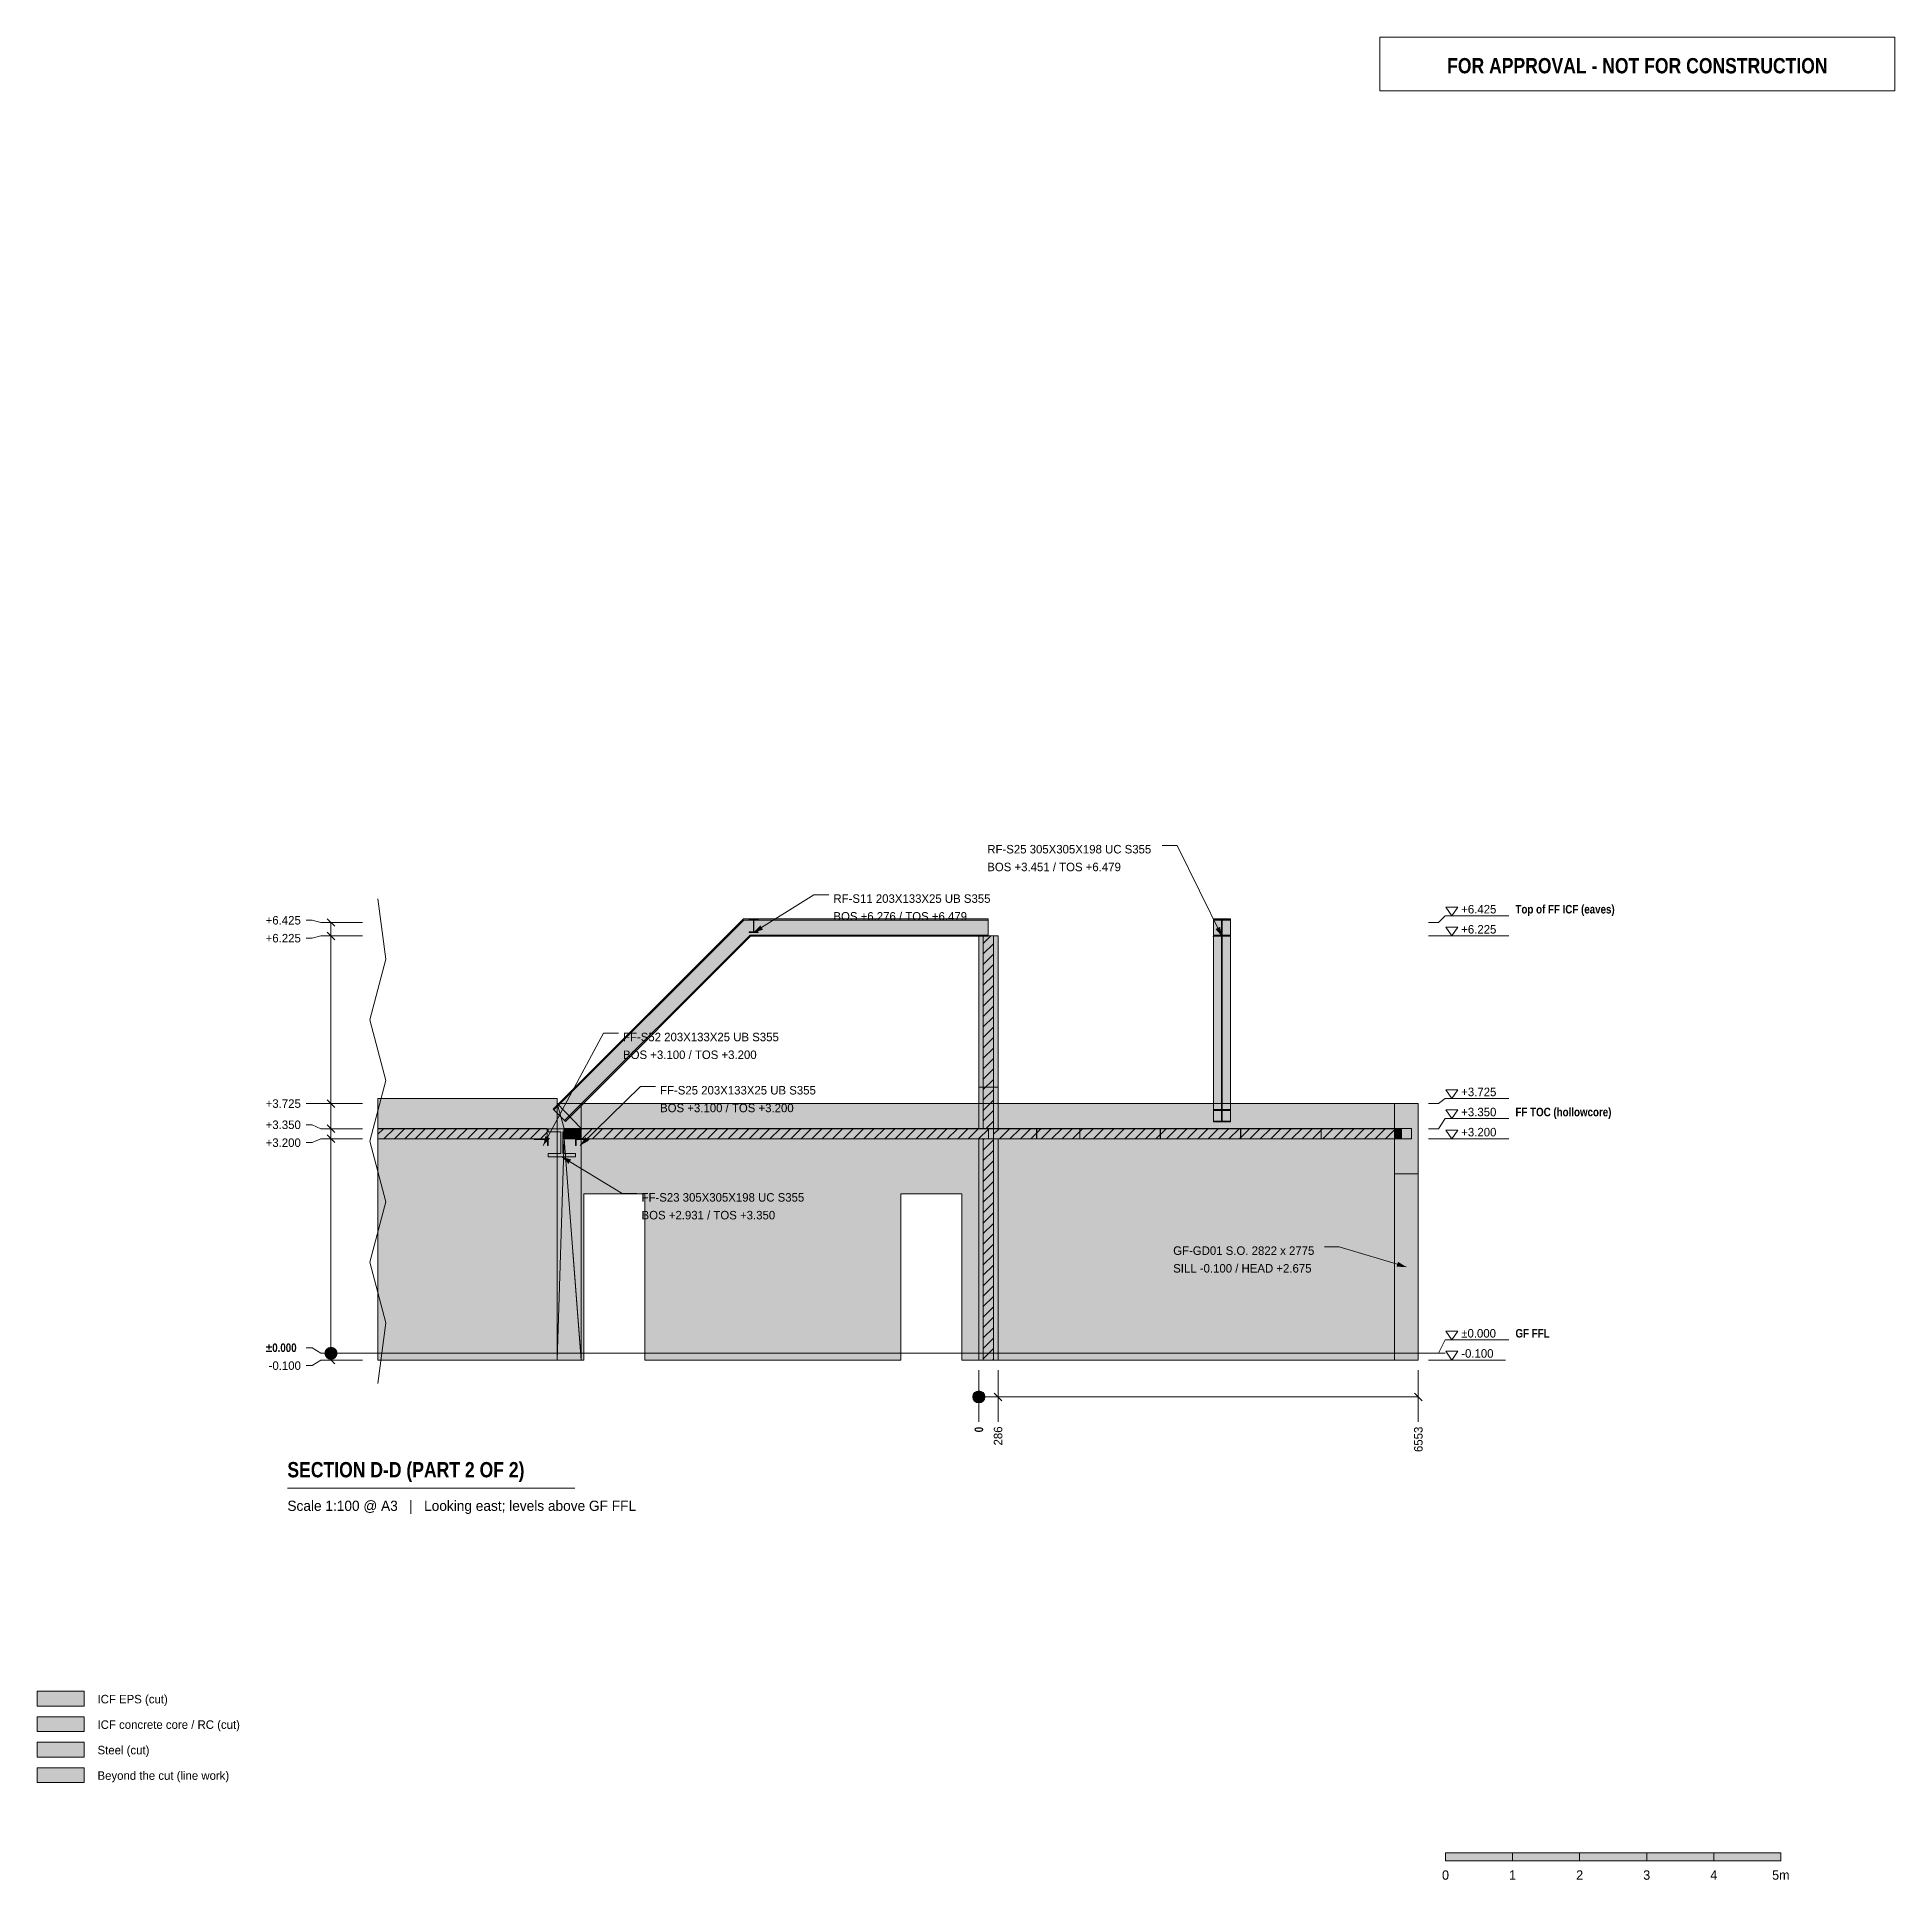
# Model space of a CAD drawing. Header units: millimetres. Extents: x -21459 to 6241, y -7853 to 19629.
import ezdxf
from ezdxf.enums import TextEntityAlignment as Align

# ---------------------------------------------------------------- set-up
doc = ezdxf.new("R2010")
doc.units = ezdxf.units.MM
doc.linetypes.add('DASHED', pattern=[1.524, 1.27, -0.254])
for name, color, linetype in [('FILL-C_BDBDBF', 7, 'Continuous'), ('FILL-EPS', 7, 'Continuous'), ('FILL-INK', 7, 'Continuous'), ('FILL-LIGHT', 7, 'Continuous'), ('FILL-STEEL', 7, 'Continuous'), ('FILL-WHITE', 7, 'Continuous'), ('LINE-CORE', 7, 'Continuous'), ('LINE-INK', 7, 'Continuous'), ('LINE-RED', 7, 'Continuous'), ('LINE-STEEL-DASH', 7, 'DASHED'), ('LINE-STEEL_GREY', 7, 'Continuous'), ('TEXT-INK', 7, 'Continuous'), ('TEXT-RED', 7, 'Continuous'), ('TEXT-STEEL', 7, 'Continuous'), ('TEXT-STEEL_GREY', 7, 'Continuous')]:
    doc.layers.add(name, color=color, linetype=linetype)
doc.styles.add('OpenSansCondensed-Bold', font='OpenSansCondensed-Bold.ttf')

msp = doc.modelspace()

# ---------------------------------------------------------------- texts
at = {"layer": 'TEXT-INK'}
for s, p in [('RF-S25 305X305X198 UC S355', (-7292, 7455)), ('BOS +3.451 / TOS +6.479', (-7292, 7190)), ('RF-S11 203X133X25 UB S355', (-9586, 6718)), ('+6.425', (-225, 6560)), ('+6.425', (-18052, 6395)), ('BOS +6.276 / TOS +6.479', (-9586, 6453)), ('+6.225', (-225, 6260)), ('+6.225', (-18052, 6128)), ('FF-S52 203X133X25 UB S355', (-12723, 4654)), ('BOS +3.100 / TOS +3.200', (-12723, 4389)), ('FF-S25 203X133X25 UB S355', (-12171, 3860)), ('+3.725', (-225, 3835)), ('+3.725', (-18052, 3661)), ('BOS +3.100 / TOS +3.200', (-12171, 3596)), ('+3.350', (-225, 3535)), ('+3.350', (-18052, 3345)), ('+3.200', (-225, 3235)), ('+3.200', (-18052, 3078)), ('FF-S23 305X305X198 UC S355', (-12447, 2262)), ('BOS +2.931 / TOS +3.350', (-12447, 1997)), ('GF-GD01 S.O. 2822 x 2775', (-4520, 1468)), ('SILL -0.100 / HEAD +2.675', (-4520, 1204)), ('±0.000', (-225, 235)), ('-0.100', (-225, -65)), ('-0.100', (-18008, -247)), ('ICF EPS (cut)', (-20559, -5221)), ('ICF concrete core / RC (cut)', (-20559, -5601)), ('Steel (cut)', (-20559, -5981)), ('Beyond the cut (line work)', (-20559, -6361))]:
    msp.add_text(s, height=127, dxfattribs=at).set_placement(p)
at = {"layer": 'TEXT-INK', "style": 'OpenSansCondensed-Bold'}
for s, height, p in [('±0.000', 127, (-18052, 20)), ('SECTION D-D (PART 2 OF 2)', 228.6, (-17728, -1850))]:
    msp.add_text(s, height=height, dxfattribs=at).set_placement(p)
msp.add_text('0', height=127, rotation=90, dxfattribs=at).set_placement((-7354, -1178))
at = {"layer": 'TEXT-INK'}
for s, p in [('286', (-7068, -1374)), ('6553', (-801, -1472))]:
    msp.add_text(s, height=127, rotation=90, dxfattribs=at).set_placement(p)
for s, height, p in [('0', 140, (-459, -7851)), ('1', 140, (541, -7851)), ('2', 140, (1541, -7851)), ('3', 140, (2541, -7851)), ('4', 140, (3541, -7851)), ('5m', 139.7, (4541, -7851))]:
    msp.add_text(s, height=height, dxfattribs=at).set_placement(p, align=Align.CENTER)
at = {"layer": 'TEXT-RED', "style": 'OpenSansCondensed-Bold'}
msp.add_text('FOR APPROVAL - NOT FOR CONSTRUCTION', height=228.6, dxfattribs=at).set_placement((2401, 19089), align=Align.CENTER)
at = {"layer": 'TEXT-STEEL', "style": 'OpenSansCondensed-Bold'}
for s, p in [('Top of FF ICF (eaves)', (584, 6560)), ('FF TOC (hollowcore)', (584, 3535)), ('GF FFL', (584, 235))]:
    msp.add_text(s, height=127, dxfattribs=at).set_placement(p)
at = {"layer": 'TEXT-STEEL_GREY'}
msp.add_text('Scale 1:100 @ A3   |   Looking east; levels above GF FFL', height=152.4, dxfattribs=at).set_placement((-17728, -2350))

# ---------------------------------------------------------------- hatches: boundary and pattern name
at = {"layer": 'FILL-C_BDBDBF', "true_color": 0xbdbdbf}
h = msp.add_hatch(color=9, dxfattribs=at)
h.dxf.hatch_style = 1
h.paths.add_polyline_path([(-7351, 6225), (-7199, 6225), (-7199, 3350), (-7349, 3350), (-7351, 3350)])
h = msp.add_hatch(color=9, dxfattribs=at)
h.dxf.hatch_style = 1
h.paths.add_polyline_path([(-7199, 3200), (-7199, -100), (-7259, -100), (-7351, -100), (-7351, 3200), (-7201, 3200)])
h = msp.add_hatch(color=9, dxfattribs=at)
h.dxf.hatch_style = 1
h.paths.add_polyline_path([(-21459, -5641), (-20759, -5641), (-20759, -5421), (-21459, -5421)])
at = {"layer": 'FILL-EPS', "true_color": 0xccffff}
h = msp.add_hatch(color=7, dxfattribs=at)
h.dxf.hatch_style = 1
h.paths.add_polyline_path([(-7418, 4048), (-7418, 4519), (-7418, 6225), (-7351, 6225), (-7351, 3350), (-7418, 3350)])
h = msp.add_hatch(color=7, dxfattribs=at)
h.dxf.hatch_style = 1
h.paths.add_polyline_path([(-7132, 6225), (-7132, 4519), (-7132, 3821), (-7132, 3350), (-7199, 3350), (-7199, 6225), (-7149, 6225)])
h = msp.add_hatch(color=7, dxfattribs=at)
h.dxf.hatch_style = 1
h.paths.add_polyline_path([(-1153, 3199), (-967, 3199), (-967, 3310), (-967, 3351), (-1035, 3351), (-1221, 3351), (-1221, 3625), (-1221, 3725), (-1126, 3725), (-865, 3725), (-865, 2777), (-865, 2675), (-903, 2675), (-1221, 2675), (-1221, 3048), (-1221, 3199)])
h = msp.add_hatch(color=7, dxfattribs=at)
h.dxf.hatch_style = 1
h.paths.add_polyline_path([(-7418, 2908), (-7418, 3199), (-7418, 3200), (-7351, 3200), (-7351, -100), (-7418, -100), (-7418, 1447), (-7418, 2907)])
h = msp.add_hatch(color=7, dxfattribs=at)
h.dxf.hatch_style = 1
h.paths.add_polyline_path([(-7132, 3199), (-7132, 3042), (-7132, 3041), (-7132, 3023), (-7132, 2954), (-7132, 2907), (-7132, 1360), (-7132, -100), (-7199, -100), (-7199, 3200), (-7132, 3200)])
h = msp.add_hatch(color=7, dxfattribs=at)
h.dxf.hatch_style = 1
h.paths.add_polyline_path([(-21459, -5261), (-20759, -5261), (-20759, -5041), (-21459, -5041)])
at = {"layer": 'FILL-INK', "true_color": 0x1a1a1f}
h = msp.add_hatch(color=250, dxfattribs=at)
h.dxf.hatch_style = 1
h.paths.add_polyline_path([(-10776, 6276), (-10677, 6382), (-10637, 6318)])
h = msp.add_hatch(color=250, dxfattribs=at)
h.dxf.hatch_style = 1
h.paths.add_polyline_path([(-3793, 6219), (-3889, 6327), (-3821, 6361)])
h = msp.add_hatch(color=250, dxfattribs=at)
h.dxf.hatch_style = 1
h.paths.add_polyline_path([(-13913, 3100), (-13880, 3241), (-13813, 3205)])
h = msp.add_hatch(color=250, dxfattribs=at)
h.dxf.hatch_style = 1
h.paths.add_polyline_path([(-13361, 3100), (-13287, 3225), (-13234, 3171)])
h = msp.add_hatch(color=250, dxfattribs=at)
h.dxf.hatch_style = 1
h.paths.add_polyline_path([(-13637, 2931), (-13498, 2890), (-13537, 2826)])
h = msp.add_hatch(color=250, dxfattribs=at)
h.dxf.hatch_style = 1
h.paths.add_polyline_path([(-1044, 1288), (-1189, 1291), (-1167, 1364)])
at = {"layer": 'FILL-INK', "true_color": 0x14141a}
h = msp.add_hatch(color=250, dxfattribs=at)
h.dxf.hatch_style = 1
h.paths.add_polyline_path([(-459, -7571), (541, -7571), (541, -7451), (-459, -7451)])
h = msp.add_hatch(color=250, dxfattribs=at)
h.dxf.hatch_style = 1
h.paths.add_polyline_path([(1541, -7571), (2541, -7571), (2541, -7451), (1541, -7451)])
h = msp.add_hatch(color=250, dxfattribs=at)
h.dxf.hatch_style = 1
h.paths.add_polyline_path([(3541, -7571), (4541, -7571), (4541, -7451), (3541, -7451)])
at = {"layer": 'FILL-LIGHT', "true_color": 0xcccccf}
h = msp.add_hatch(color=254, dxfattribs=at)
h.dxf.hatch_style = 1
h.paths.add_polyline_path([(-13856, 3350), (-13856, 3242), (-13856, 3200), (-14838, 3200), (-16378, 3200), (-16378, 3350)])
h = msp.add_hatch(color=254, dxfattribs=at)
h.dxf.hatch_style = 1
h.paths.add_polyline_path([(-7276, 3350), (-7276, 3250), (-7276, 3200), (-9329, 3200), (-13418, 3200), (-13418, 3300), (-13418, 3350), (-11366, 3350)])
h = msp.add_hatch(color=254, dxfattribs=at)
h.dxf.hatch_style = 1
h.paths.add_polyline_path([(-6558, 3350), (-6558, 3242), (-6558, 3200), (-6738, 3200), (-7199, 3200), (-7199, 3308), (-7199, 3350), (-7019, 3350)])
h = msp.add_hatch(color=254, dxfattribs=at)
h.dxf.hatch_style = 1
h.paths.add_polyline_path([(-6375, 3350), (-5914, 3350), (-5914, 3242), (-5914, 3200), (-6094, 3200), (-6555, 3200), (-6555, 3308), (-6555, 3350)])
h = msp.add_hatch(color=254, dxfattribs=at)
h.dxf.hatch_style = 1
h.paths.add_polyline_path([(-5576, 3350), (-4714, 3350), (-4714, 3242), (-4714, 3200), (-5050, 3200), (-5911, 3200), (-5911, 3308), (-5911, 3350)])
h = msp.add_hatch(color=254, dxfattribs=at)
h.dxf.hatch_style = 1
h.paths.add_polyline_path([(-4376, 3350), (-3514, 3350), (-3514, 3242), (-3514, 3200), (-3850, 3200), (-4711, 3200), (-4711, 3308), (-4711, 3350)])
h = msp.add_hatch(color=254, dxfattribs=at)
h.dxf.hatch_style = 1
h.paths.add_polyline_path([(-2314, 3350), (-2314, 3242), (-2314, 3200), (-2650, 3200), (-3511, 3200), (-3511, 3308), (-3511, 3350), (-3176, 3350)])
h = msp.add_hatch(color=254, dxfattribs=at)
h.dxf.hatch_style = 1
h.paths.add_polyline_path([(-1114, 3350), (-1114, 3242), (-1114, 3200), (-1450, 3200), (-2311, 3200), (-2311, 3308), (-2311, 3350), (-1976, 3350)])
at = {"layer": 'FILL-STEEL', "true_color": 0x0d2973}
h = msp.add_hatch(color=166, dxfattribs=at)
h.dxf.hatch_style = 1
h.paths.add_polyline_path([(-10709, 6276), (-10843, 6276), (-10843, 6284), (-10843, 6284), (-10779, 6284), (-10779, 6471), (-10779, 6471), (-10779, 6471), (-10843, 6471), (-10843, 6479), (-10843, 6479), (-10709, 6479), (-10709, 6471), (-10709, 6471), (-10773, 6471), (-10773, 6284), (-10773, 6284), (-10773, 6284), (-10709, 6284), (-10709, 6276)])
h = msp.add_hatch(color=166, dxfattribs=at)
h.dxf.hatch_style = 1
h.paths.add_polyline_path([(-3754, 6219), (-3921, 6219), (-3921, 6230), (-3921, 6236), (-3878, 6236), (-3798, 6236), (-3798, 6367), (-3798, 6462), (-3850, 6462), (-3921, 6462), (-3921, 6472), (-3921, 6479), (-3812, 6479), (-3665, 6479), (-3665, 6469), (-3665, 6462), (-3717, 6462), (-3788, 6462), (-3788, 6316), (-3788, 6236), (-3744, 6236), (-3665, 6236), (-3665, 6225), (-3665, 6219)])
h = msp.add_hatch(color=166, dxfattribs=at)
h.dxf.hatch_style = 1
h.paths.add_polyline_path([(-13503, 2931), (-13840, 2931), (-13840, 2972), (-13840, 2980), (-13809, 2980), (-13652, 2980), (-13652, 3246), (-13652, 3301), (-13684, 3301), (-13840, 3301), (-13840, 3342), (-13840, 3350), (-13771, 3350), (-13434, 3350), (-13434, 3309), (-13434, 3301), (-13465, 3301), (-13622, 3301), (-13622, 3035), (-13622, 2980), (-13590, 2980), (-13434, 2980), (-13434, 2939), (-13434, 2931)])
h = msp.add_hatch(color=166, dxfattribs=at)
h.dxf.hatch_style = 1
h.paths.add_polyline_path([(-13842, 3100), (-13850, 3100), (-13850, 3175), (-13850, 3190), (-13884, 3190), (-14046, 3190), (-14046, 3198), (-14046, 3200), (-14011, 3200), (-13840, 3200), (-13840, 3117), (-13840, 3100)])
h = msp.add_hatch(color=166, dxfattribs=at)
h.dxf.hatch_style = 1
h.paths.add_polyline_path([(-13434, 3100), (-13434, 3117), (-13434, 3200), (-13263, 3200), (-13228, 3200), (-13228, 3198), (-13228, 3190), (-13390, 3190), (-13424, 3190), (-13424, 3175), (-13424, 3100), (-13432, 3100)])
h = msp.add_hatch(color=166, dxfattribs=at)
h.dxf.hatch_style = 1
h.paths.add_polyline_path([(-21459, -6021), (-20759, -6021), (-20759, -5801), (-21459, -5801)])
at = {"layer": 'FILL-WHITE', "true_color": 0xffffff}
h = msp.add_hatch(color=7, dxfattribs=at)
h.dxf.hatch_style = 1
h.paths.add_polyline_path([(-13754, 3630), (-13766, 3642), (-10929, 6479), (-10929, 6479), (-7280, 6479), (-7280, 6462), (-10922, 6462)])
h = msp.add_hatch(color=7, dxfattribs=at)
h.dxf.hatch_style = 1
h.paths.add_polyline_path([(-10929, 6479), (-10929, 6479), (-7280, 6479), (-7280, 6462), (-10922, 6462), (-13754, 3630), (-13766, 3642)])
h = msp.add_hatch(color=7, dxfattribs=at)
h.dxf.hatch_style = 1
h.paths.add_polyline_path([(-13594, 3470), (-13754, 3630), (-10922, 6462), (-7280, 6462), (-7280, 6236), (-10828, 6236), (-13594, 3470)])
h = msp.add_hatch(color=7, dxfattribs=at)
h.dxf.hatch_style = 1
h.paths.add_polyline_path([(-13594, 3470), (-13754, 3630), (-10922, 6462), (-7280, 6462), (-7280, 6236), (-10828, 6236), (-13594, 3470)])
h = msp.add_hatch(color=7, dxfattribs=at)
h.dxf.hatch_style = 1
h.paths.add_polyline_path([(-10929, 6479), (-10929, 6479), (-10929, 6479)])
h = msp.add_hatch(color=7, dxfattribs=at)
h.dxf.hatch_style = 1
h.paths.add_polyline_path([(-10844, 6479), (-10844, 6479), (-10843, 6479), (-10844, 6479)])
h = msp.add_hatch(color=7, dxfattribs=at)
h.dxf.hatch_style = 1
h.paths.add_polyline_path([(-10709, 6479), (-10709, 6471), (-10773, 6471), (-10773, 6450), (-10773, 6284), (-10709, 6284), (-10709, 6276), (-10843, 6276), (-10843, 6284), (-10779, 6284), (-10779, 6471), (-10843, 6471), (-10843, 6479)])
h = msp.add_hatch(color=7, dxfattribs=at)
h.dxf.hatch_style = 1
h.paths.add_polyline_path([(-10843, 6284), (-10779, 6284), (-10779, 6450), (-10773, 6450), (-10773, 6284), (-10709, 6284), (-10709, 6276), (-10843, 6276)])
h = msp.add_hatch(color=7, dxfattribs=at)
h.dxf.hatch_style = 1
h.paths.add_polyline_path([(-3923, 6479), (-3923, 6479), (-3921, 6479), (-3665, 6479), (-3665, 6462), (-3788, 6462), (-3921, 6462), (-3921, 6479), (-3923, 6479)])
h = msp.add_hatch(color=7, dxfattribs=at)
h.dxf.hatch_style = 1
h.paths.add_polyline_path([(-3665, 6479), (-3665, 3635), (-3921, 3635), (-3921, 6479)])
h = msp.add_hatch(color=7, dxfattribs=at)
h.dxf.hatch_style = 1
h.paths.add_polyline_path([(-3798, 6462), (-3798, 3623), (-3921, 3623), (-3921, 6462)])
h = msp.add_hatch(color=7, dxfattribs=at)
h.dxf.hatch_style = 1
h.paths.add_polyline_path([(-3798, 6236), (-3798, 6462), (-3788, 6462), (-3788, 6236)])
h = msp.add_hatch(color=7, dxfattribs=at)
h.dxf.hatch_style = 1
h.paths.add_polyline_path([(-3665, 6462), (-3665, 3623), (-3788, 3623), (-3788, 6462)])
h = msp.add_hatch(color=7, dxfattribs=at)
h.dxf.hatch_style = 1
h.paths.add_polyline_path([(-13582, 3458), (-13594, 3470), (-10828, 6236), (-7280, 6236), (-7280, 6219), (-10821, 6219)])
h = msp.add_hatch(color=7, dxfattribs=at)
h.dxf.hatch_style = 1
h.paths.add_polyline_path([(-10828, 6236), (-7280, 6236), (-7280, 6219), (-10821, 6219), (-13582, 3458), (-13594, 3470)])
h = msp.add_hatch(color=7, dxfattribs=at)
h.dxf.hatch_style = 1
h.paths.add_polyline_path([(-10844, 6276), (-10844, 6276), (-10844, 6276), (-10843, 6276)])
h = msp.add_hatch(color=7, dxfattribs=at)
h.dxf.hatch_style = 1
h.paths.add_polyline_path([(-10828, 6236), (-10828, 6236), (-10828, 6236), (-10828, 6236), (-10828, 6236)])
h = msp.add_hatch(color=7, dxfattribs=at)
h.dxf.hatch_style = 1
h.paths.add_polyline_path([(-7418, 6225), (-7132, 6225), (-7132, 3971), (-7418, 3971)])
h = msp.add_hatch(color=7, dxfattribs=at)
h.dxf.hatch_style = 1
h.paths.add_polyline_path([(-3923, 6219), (-3921, 6219), (-3921, 6236), (-3788, 6236), (-3665, 6236), (-3665, 6219), (-3921, 6219), (-3923, 6218), (-3923, 6219)])
h = msp.add_hatch(color=7, dxfattribs=at)
h.dxf.hatch_style = 1
h.paths.add_polyline_path([(-3798, 6236), (-3798, 3463), (-3921, 3463), (-3921, 6236)])
h = msp.add_hatch(color=7, dxfattribs=at)
h.dxf.hatch_style = 1
h.paths.add_polyline_path([(-3921, 3451), (-3921, 6219), (-3665, 6219), (-3665, 3451)])
h = msp.add_hatch(color=7, dxfattribs=at)
h.dxf.hatch_style = 1
h.paths.add_polyline_path([(-3665, 6236), (-3665, 3463), (-3788, 3463), (-3788, 6236)])
h = msp.add_hatch(color=7, dxfattribs=at)
h.dxf.hatch_style = 1
h.paths.add_polyline_path([(-7418, 3350), (-7418, 3971), (-7132, 3971), (-7132, 3350)])
h = msp.add_hatch(color=7, dxfattribs=at)
h.dxf.hatch_style = 1
h.paths.add_polyline_path([(-13703, 3800), (-13703, -100), (-16378, -100), (-16378, 3800)])
h = msp.add_hatch(color=7, dxfattribs=at)
h.dxf.hatch_style = 1
h.paths.add_polyline_path([(-13856, 3199), (-13856, 3351), (-16378, 3351), (-16378, 3800), (-13703, 3800), (-13703, -100), (-16378, -100), (-16378, 3199)])
h = msp.add_hatch(color=7, dxfattribs=at)
h.dxf.hatch_style = 1
h.paths.add_polyline_path([(-13703, 3727), (-13703, 3727), (-13703, 3727), (-13703, 3727), (-13703, 3727), (-13703, 3725), (-13703, 3727)])
h = msp.add_hatch(color=7, dxfattribs=at)
h.dxf.hatch_style = 1
h.paths.add_polyline_path([(-13703, 3725), (-13347, 3725), (-13347, -100), (-13703, -100)])
h = msp.add_hatch(color=7, dxfattribs=at)
h.dxf.hatch_style = 1
h.paths.add_polyline_path([(-13348, 3725), (-13348, 3725), (-13348, 3725), (-13347, 3725), (-13347, 3351), (-13347, 3351), (-13347, 3351), (-13347, 3351), (-13348, 3351), (-13703, 3725)])
h = msp.add_hatch(color=7, dxfattribs=at)
h.dxf.hatch_style = 1
h.paths.add_polyline_path([(-13601, 3351), (-13601, 3199), (-13348, -92), (-13348, -92), (-13348, 3199), (-13347, 3199), (-13347, 3199), (-13347, -100), (-13347, -100), (-13347, -102), (-13347, -102), (-13348, -102), (-13348, -100), (-13703, -100), (-13703, 3725)])
h = msp.add_hatch(color=7, dxfattribs=at)
h.dxf.hatch_style = 1
h.paths.add_polyline_path([(-13601, 3351), (-13703, 3725), (-13348, 3351)])
h = msp.add_hatch(color=7, dxfattribs=at)
h.dxf.hatch_style = 1
h.paths.add_polyline_path([(-13348, 3725), (-13348, 3351), (-13602, 3351), (-13602, 3199), (-13348, 3199), (-13348, -100), (-13703, -100), (-13703, 3725)])
h = msp.add_hatch(color=7, dxfattribs=at)
h.dxf.hatch_style = 1
h.paths.add_polyline_path([(-13348, 3725), (-13348, 3351), (-13602, 3351), (-13602, 3199), (-13348, 3199), (-13348, -100), (-13703, -100), (-13703, 3725)])
h = msp.add_hatch(color=7, dxfattribs=at)
h.dxf.hatch_style = 1
h.paths.add_polyline_path([(-13703, 3725), (-13348, 3725), (-13348, 3351), (-13602, 3351)])
h = msp.add_hatch(color=7, dxfattribs=at)
h.dxf.hatch_style = 1
h.paths.add_polyline_path([(-13602, 3353), (-13602, 3353), (-13602, 3351), (-13602, 3199), (-13703, -100), (-13703, -101), (-13703, -100), (-13703, 3725)])
h = msp.add_hatch(color=7, dxfattribs=at)
h.dxf.hatch_style = 1
h.paths.add_polyline_path([(-13348, 3725), (-13348, 3351), (-13348, -100), (-13703, -100), (-13703, 3725)])
h = msp.add_hatch(color=7, dxfattribs=at)
h.dxf.hatch_style = 1
h.paths.add_polyline_path([(-1221, 3725), (-1221, -100), (-7673, -100), (-7673, 2376), (-8583, 2376), (-8583, -100), (-12398, -100), (-12398, 2376), (-13308, 2376), (-13308, -100), (-13347, -100), (-13347, 3725)])
h = msp.add_hatch(color=7, dxfattribs=at)
h.dxf.hatch_style = 1
h.paths.add_polyline_path([(-1221, 3725), (-1221, 3351), (-13347, 3351), (-13347, 3725)])
h = msp.add_hatch(color=7, dxfattribs=at)
h.dxf.hatch_style = 1
h.paths.add_polyline_path([(-3922, 3635), (-3921, 3635), (-3665, 3635), (-3665, 3623), (-3788, 3623), (-3788, 3463), (-3665, 3463), (-3665, 3451), (-3921, 3451), (-3921, 3463), (-3798, 3463), (-3798, 3623), (-3921, 3623), (-3921, 3635), (-3923, 3635), (-3923, 3635), (-3923, 3635), (-3923, 3635)])
h = msp.add_hatch(color=7, dxfattribs=at)
h.dxf.hatch_style = 1
h.paths.add_polyline_path([(-1221, 3725), (-865, 3725), (-865, -100), (-1221, -100)])
h = msp.add_hatch(color=7, dxfattribs=at)
h.dxf.hatch_style = 1
h.paths.add_polyline_path([(-1221, 3725), (-865, 3725), (-865, -100), (-865, -100), (-865, -100), (-1221, -100), (-1221, -100), (-1221, -100), (-1221, -100), (-1221, 3199), (-1221, 3199), (-1221, 3199), (-1221, 3199), (-1221, 3199), (-1114, 3199), (-1114, 3351), (-1221, 3351), (-1221, 3351), (-1221, 3725), (-1221, 3725), (-1221, 3725), (-1221, 3725)])
h = msp.add_hatch(color=7, dxfattribs=at)
h.dxf.hatch_style = 1
h.paths.add_polyline_path([(-865, 3725), (-865, -100), (-1221, -100), (-1221, 3199), (-967, 3199), (-967, 3351), (-1221, 3351), (-1221, 3725)])
h = msp.add_hatch(color=7, dxfattribs=at)
h.dxf.hatch_style = 1
h.paths.add_polyline_path([(-13856, 3351), (-13856, 3199), (-16378, 3199), (-16378, 3351)])
h = msp.add_hatch(color=7, dxfattribs=at)
h.dxf.hatch_style = 1
h.paths.add_polyline_path([(-13842, 3350), (-13842, 3350), (-13840, 3350), (-13842, 3350)])
h = msp.add_hatch(color=7, dxfattribs=at)
h.dxf.hatch_style = 1
h.paths.add_polyline_path([(-13840, 3350), (-13434, 3350), (-13434, 3301), (-13622, 3301), (-13622, 2980), (-13434, 2980), (-13434, 2931), (-13840, 2931), (-13842, 2931), (-13840, 2931), (-13840, 2980), (-13652, 2980), (-13652, 3301), (-13840, 3301), (-13840, 3350)])
h = msp.add_hatch(color=7, dxfattribs=at)
h.dxf.hatch_style = 1
h.paths.add_polyline_path([(-13602, 3351), (-13602, 3199), (-13606, 3199), (-13606, 3351)])
h = msp.add_hatch(color=7, dxfattribs=at)
h.dxf.hatch_style = 1
h.paths.add_polyline_path([(-13347, 3351), (-13347, 3199), (-13602, 3199), (-13602, 3351)])
h = msp.add_hatch(color=7, dxfattribs=at)
h.dxf.hatch_style = 1
h.paths.add_polyline_path([(-1221, 3351), (-1221, 3351), (-1221, 3199), (-13347, 3199), (-13347, 3351)])
h = msp.add_hatch(color=7, dxfattribs=at)
h.dxf.hatch_style = 1
h.paths.add_polyline_path([(-1114, 3351), (-1114, 3199), (-1221, 3199), (-1221, 3351)])
h = msp.add_hatch(color=7, dxfattribs=at)
h.dxf.hatch_style = 1
h.paths.add_polyline_path([(-14046, 3200), (-13840, 3200), (-13840, 3100), (-13850, 3100), (-13850, 3190), (-14046, 3190), (-14046, 3200)])
h = msp.add_hatch(color=7, dxfattribs=at)
h.dxf.hatch_style = 1
h.paths.add_polyline_path([(-13703, -100), (-13602, 3199), (-13348, 3199), (-13348, -100), (-13703, -100)])
h = msp.add_hatch(color=7, dxfattribs=at)
h.dxf.hatch_style = 1
h.paths.add_polyline_path([(-13601, 3199), (-13348, 3199), (-13348, -100)])
h = msp.add_hatch(color=7, dxfattribs=at)
h.dxf.hatch_style = 1
h.paths.add_polyline_path([(-13228, 3200), (-13228, 3190), (-13424, 3190), (-13424, 3100), (-13434, 3100), (-13434, 3200)])
h = msp.add_hatch(color=7, dxfattribs=at)
h.dxf.hatch_style = 1
h.paths.add_polyline_path([(-11681, 3199), (-11680, 3199), (-11679, 3199), (-1221, 3199), (-1221, 3199), (-1221, -100), (-1221, -100), (-7673, -100), (-7673, 2376), (-8583, 2376), (-8583, -100), (-12398, -100), (-12398, 2376), (-13308, 2376), (-13308, -100), (-13347, -100), (-13347, 3199)])
h = msp.add_hatch(color=7, dxfattribs=at)
h.dxf.hatch_style = 1
h.paths.add_polyline_path([(-7418, 3199), (-7418, 3200), (-7132, 3200), (-7132, 3200), (-7132, 3199), (-7418, 3199)])
h = msp.add_hatch(color=7, dxfattribs=at)
h.dxf.hatch_style = 1
h.paths.add_polyline_path([(-7418, 3199), (-7132, 3199), (-7132, -100), (-7418, -100)])
h = msp.add_hatch(color=7, dxfattribs=at)
h.dxf.hatch_style = 1
h.paths.add_polyline_path([(-865, 2675), (-865, -100), (-1221, -100), (-1221, 2675)])
h = msp.add_hatch(color=7, dxfattribs=at)
h.dxf.hatch_style = 1
h.paths.add_polyline_path([(-16988, 0), (-16991, 23), (-17000, 45), (-17014, 64), (-17033, 78), (-17055, 87), (-17078, 90), (-17101, 87), (-17123, 78), (-17142, 64), (-17156, 45), (-17165, 23), (-17168, 0), (-17165, -23), (-17156, -45), (-17142, -64), (-17123, -78), (-17101, -87), (-17078, -90), (-17055, -87), (-17033, -78), (-17014, -64), (-17000, -45), (-16991, -23)])
h = msp.add_hatch(color=7, dxfattribs=at)
h.dxf.hatch_style = 1
h.paths.add_polyline_path([(-13703, -102), (-13703, -102), (-13703, -100), (-13703, -100)])
h = msp.add_hatch(color=7, dxfattribs=at)
h.dxf.hatch_style = 1
h.paths.add_polyline_path([(-13703, -102), (-13703, -102), (-13703, -100)])
h = msp.add_hatch(color=7, dxfattribs=at)
h.dxf.hatch_style = 1
h.paths.add_polyline_path([(-7328, -650), (-7331, -627), (-7340, -605), (-7354, -586), (-7373, -572), (-7395, -563), (-7418, -560), (-7441, -563), (-7463, -572), (-7482, -586), (-7496, -605), (-7505, -627), (-7508, -650), (-7505, -673), (-7496, -695), (-7482, -714), (-7463, -728), (-7441, -737), (-7418, -740), (-7395, -737), (-7373, -728), (-7354, -714), (-7340, -695), (-7331, -673)])
h = msp.add_hatch(color=7, dxfattribs=at)
h.dxf.hatch_style = 1
h.paths.add_polyline_path([(-21459, -6401), (-20759, -6401), (-20759, -6181), (-21459, -6181)])
h = msp.add_hatch(color=7, dxfattribs=at)
h.dxf.hatch_style = 1
h.paths.add_polyline_path([(541, -7571), (1541, -7571), (1541, -7451), (541, -7451)])
h = msp.add_hatch(color=7, dxfattribs=at)
h.dxf.hatch_style = 1
h.paths.add_polyline_path([(2541, -7571), (3541, -7571), (3541, -7451), (2541, -7451)])

# ---------------------------------------------------------------- linework, layer by layer
at = {"layer": 'LINE-CORE', "lineweight": 5}
for points in [[(-13754, 3630), (-13754, 3630), (-13766, 3642), (-10929, 6479), (-10929, 6479), (-7280, 6479), (-7280, 6462), (-10922, 6462), (-13754, 3630)], [(-10929, 6479), (-10929, 6479), (-10929, 6479), (-7280, 6479), (-7280, 6462), (-10922, 6462), (-13754, 3630), (-13754, 3630), (-13754, 3630), (-13766, 3642)], [(-13594, 3470), (-13754, 3630), (-10922, 6462), (-10922, 6462), (-7280, 6462), (-7280, 6236), (-7280, 6236), (-10828, 6236), (-13594, 3470), (-13594, 3470)], [(-13594, 3470), (-13754, 3630), (-10922, 6462), (-10922, 6462), (-7280, 6462), (-7280, 6462), (-7280, 6236), (-10828, 6236), (-13594, 3470), (-13594, 3470)], [(-10929, 6479), (-10929, 6479), (-10929, 6479)], [(-10844, 6479), (-10844, 6479), (-10843, 6479), (-10844, 6479)], [(-10709, 6479), (-10709, 6471), (-10709, 6471), (-10773, 6471), (-10773, 6450), (-10773, 6450), (-10773, 6284), (-10709, 6284), (-10709, 6284), (-10709, 6276), (-10843, 6276), (-10843, 6284), (-10779, 6284), (-10779, 6471), (-10843, 6471), (-10843, 6479)], [(-10843, 6284), (-10779, 6284), (-10779, 6450), (-10773, 6450), (-10773, 6284), (-10709, 6284), (-10709, 6276), (-10843, 6276)], [(-3923, 6479), (-3923, 6479), (-3921, 6479), (-3921, 6479), (-3921, 6479), (-3665, 6479), (-3665, 6462), (-3665, 6462), (-3788, 6462), (-3788, 6462), (-3788, 6462), (-3921, 6462), (-3921, 6479), (-3923, 6479)], [(-3665, 6479), (-3665, 3635), (-3665, 3635), (-3921, 3635), (-3921, 6479), (-3921, 6479)], [(-3798, 6462), (-3798, 3623), (-3921, 3623), (-3921, 6462)], [(-3798, 6236), (-3798, 6462), (-3798, 6462), (-3788, 6462), (-3788, 6462), (-3788, 6236), (-3788, 6236), (-3798, 6236)], [(-3665, 6462), (-3665, 3623), (-3788, 3623), (-3788, 6462)], [(-13582, 3458), (-13582, 3458), (-13594, 3470), (-10828, 6236), (-7280, 6236), (-7280, 6219), (-10821, 6219), (-13582, 3458)], [(-10828, 6236), (-7280, 6236), (-7280, 6236), (-7280, 6219), (-10821, 6219), (-13582, 3458), (-13582, 3458), (-13582, 3458), (-13594, 3470)], [(-10844, 6276), (-10844, 6276), (-10844, 6276), (-10843, 6276)], [(-10828, 6236), (-10828, 6236), (-10828, 6236), (-10828, 6236), (-10828, 6236)], [(-7418, 6225), (-7418, 6225), (-7418, 6225), (-7132, 6225), (-7132, 3971), (-7132, 3971), (-7132, 3971), (-7132, 3971), (-7418, 3971), (-7418, 6225)], [(-3923, 6219), (-3921, 6219), (-3921, 6236), (-3788, 6236), (-3788, 6236), (-3788, 6236), (-3665, 6236), (-3665, 6236), (-3665, 6219), (-3921, 6219), (-3921, 6219), (-3921, 6219), (-3923, 6218), (-3923, 6219)], [(-3798, 6236), (-3798, 3463), (-3798, 3463), (-3798, 3463), (-3798, 3463), (-3921, 3463), (-3921, 6236), (-3921, 6236)], [(-3921, 3451), (-3921, 6219), (-3665, 6219), (-3665, 6219), (-3665, 3451), (-3921, 3451)], [(-3665, 6236), (-3665, 3463), (-3665, 3463), (-3665, 3463), (-3665, 3463), (-3788, 3463), (-3788, 6236), (-3788, 6236)], [(-7418, 3350), (-7418, 3971), (-7132, 3971), (-7132, 3971), (-7132, 3350), (-7418, 3350)], [(-13703, 3800), (-13703, -100), (-16378, -100), (-16378, 3800)], [(-13856, 3199), (-13856, 3351), (-16378, 3351), (-16378, 3800), (-13703, 3800), (-13703, -100), (-16378, -100), (-16378, 3199)], [(-13703, 3727), (-13703, 3727), (-13703, 3727), (-13703, 3727), (-13703, 3727), (-13703, 3725), (-13703, 3727)], [(-13703, 3725), (-13347, 3725), (-13347, -100), (-13703, -100)], [(-13348, 3725), (-13348, 3725), (-13348, 3725), (-13347, 3725), (-13347, 3351), (-13347, 3351), (-13347, 3351), (-13347, 3351), (-13348, 3351), (-13703, 3725)], [(-13601, 3351), (-13601, 3199), (-13348, -92), (-13348, -92), (-13348, 3199), (-13347, 3199), (-13347, 3199), (-13347, -100), (-13347, -100), (-13347, -102), (-13347, -102), (-13348, -102), (-13348, -100), (-13703, -100), (-13703, 3725)], [(-13601, 3351), (-13703, 3725), (-13348, 3351)], [(-13348, 3725), (-13348, 3351), (-13602, 3351), (-13602, 3199), (-13348, 3199), (-13348, -100), (-13703, -100), (-13703, 3725)], [(-13703, 3725), (-13703, 3725), (-13703, 3725)], [(-13348, 3725), (-13348, 3351), (-13348, 3351), (-13602, 3351), (-13602, 3199), (-13348, 3199), (-13348, -100), (-13703, -100), (-13703, -100), (-13703, 3725)], [(-13703, 3725), (-13348, 3725), (-13348, 3351), (-13602, 3351)], [(-13602, 3353), (-13602, 3353), (-13602, 3351), (-13602, 3351), (-13602, 3199), (-13703, -100), (-13703, -101), (-13703, -100), (-13703, 3725)], [(-13348, 3725), (-13348, 3351), (-13348, 3351), (-13348, -100), (-13703, -100), (-13703, 3725)], [(-1221, 3725), (-1221, -100), (-7673, -100), (-7673, 2376), (-8583, 2376), (-8583, -100), (-12398, -100), (-12398, 2376), (-13308, 2376), (-13308, -100), (-13347, -100), (-13347, 3725)], [(-1221, 3725), (-1221, 3351), (-13347, 3351), (-13347, 3725)], [(-3922, 3635), (-3921, 3635), (-3665, 3635), (-3665, 3623), (-3788, 3623), (-3788, 3463), (-3665, 3463), (-3665, 3451), (-3921, 3451), (-3921, 3463), (-3798, 3463), (-3798, 3623), (-3921, 3623), (-3921, 3635), (-3923, 3635), (-3923, 3635), (-3923, 3635), (-3923, 3635)], [(-1221, 3725), (-865, 3725), (-865, -100), (-1221, -100)], [(-1221, 3725), (-865, 3725), (-865, -100), (-865, -100), (-865, -100), (-865, -100), (-1221, -100), (-1221, -100), (-1221, -100), (-1221, -100), (-1221, 3199), (-1221, 3199), (-1221, 3199), (-1221, 3199), (-1221, 3199), (-1114, 3199), (-1114, 3351), (-1221, 3351), (-1221, 3351), (-1221, 3351), (-1221, 3725), (-1221, 3725), (-1221, 3725), (-1221, 3725)], [(-865, 3725), (-865, -100), (-1221, -100), (-1221, 3199), (-967, 3199), (-967, 3351), (-1221, 3351), (-1221, 3725)], [(-13856, 3351), (-13856, 3199), (-16378, 3199), (-16378, 3351)], [(-13842, 3350), (-13842, 3350), (-13842, 3350), (-13842, 3350), (-13840, 3350), (-13842, 3350)], [(-13840, 3350), (-13840, 3350), (-13434, 3350), (-13434, 3301), (-13622, 3301), (-13622, 2980), (-13434, 2980), (-13434, 2931), (-13434, 2931), (-13434, 2931), (-13840, 2931), (-13840, 2931), (-13842, 2931), (-13840, 2931), (-13840, 2980), (-13652, 2980), (-13652, 3301), (-13840, 3301), (-13840, 3350), (-13840, 3350)], [(-13602, 3351), (-13602, 3199), (-13606, 3199), (-13606, 3351)], [(-13347, 3351), (-13347, 3199), (-13347, 3199), (-13602, 3199), (-13602, 3351), (-13602, 3351)], [(-1221, 3351), (-1221, 3351), (-1221, 3199), (-13347, 3199), (-13347, 3351)], [(-1114, 3351), (-1114, 3199), (-1221, 3199), (-1221, 3351)], [(-14046, 3200), (-14046, 3200), (-13840, 3200), (-13840, 3100), (-13850, 3100), (-13850, 3190), (-14046, 3190), (-14046, 3200), (-14046, 3200)], [(-13703, -100), (-13703, -100), (-13602, 3199), (-13348, 3199), (-13348, 3199), (-13348, 3199), (-13348, 3199), (-13348, -100), (-13703, -100), (-13703, -100)], [(-13601, 3199), (-13348, 3199), (-13348, -100)], [(-13228, 3200), (-13228, 3200), (-13228, 3200), (-13228, 3200), (-13228, 3190), (-13424, 3190), (-13424, 3100), (-13434, 3100), (-13434, 3200)], [(-11681, 3199), (-11680, 3199), (-11679, 3199), (-1221, 3199), (-1221, 3199), (-1221, -100), (-1221, -100), (-7673, -100), (-7673, 2376), (-8583, 2376), (-8583, -100), (-12398, -100), (-12398, 2376), (-13308, 2376), (-13308, -100), (-13347, -100), (-13347, 3199)], [(-7418, 3199), (-7418, 3200), (-7132, 3200), (-7132, 3200), (-7132, 3200), (-7132, 3200), (-7132, 3199), (-7418, 3199), (-7418, 3199), (-7418, 3199)], [(-7418, 3199), (-7132, 3199), (-7132, -100), (-7418, -100)], [(-865, 2675), (-865, -100), (-865, -100), (-1221, -100), (-1221, 2675)], [(-13703, -102), (-13703, -102), (-13703, -100), (-13703, -100)], [(-13703, -102), (-13703, -102), (-13703, -100)]]:
    msp.add_lwpolyline(points, close=True, dxfattribs=at)
at = {"layer": 'LINE-INK', "lineweight": 5}
for p, q in [((-4463, 7574), (-4683, 7574)), ((-3793, 6219), (-4463, 7574)), ((-16258, 5876), (-16378, 6779)), ((-10776, 6276), (-9876, 6837)), ((-9876, 6837), (-9656, 6837)), ((-17360, 6458), (-17448, 6458)), ((-17228, 6425), (-17360, 6458)), ((-16608, 6425), (-17228, 6425)), ((-17021, 6368), (-17135, 6482)), ((-17078, -100), (-17078, 6425)), ((-715, 6425), (-565, 6425)), ((-565, 6425), (-465, 6525)), ((-465, 6525), (484, 6525)), ((-17360, 6192), (-17448, 6192)), ((-17228, 6225), (-17360, 6192)), ((-16608, 6225), (-17228, 6225)), ((-17021, 6168), (-17135, 6282)), ((-715, 6225), (-565, 6225)), ((-565, 6225), (-465, 6225)), ((-465, 6225), (484, 6225)), ((-16498, 4972), (-16258, 5876)), ((-16258, 4068), (-16498, 4972)), ((-13913, 3100), (-13013, 4773)), ((-13013, 4773), (-12793, 4773)), ((-16498, 3165), (-16258, 4068)), ((-13361, 3100), (-12461, 3979)), ((-12461, 3979), (-12241, 3979)), ((-17360, 3725), (-17448, 3725)), ((-17228, 3725), (-17360, 3725)), ((-16608, 3725), (-17228, 3725)), ((-17021, 3668), (-17135, 3782)), ((-715, 3725), (-565, 3725)), ((-565, 3725), (-465, 3800)), ((-465, 3800), (484, 3800)), ((-17360, 3408), (-17448, 3408)), ((-17228, 3350), (-17360, 3408)), ((-16608, 3350), (-17228, 3350)), ((-17021, 3293), (-17135, 3407)), ((-715, 3350), (-565, 3350)), ((-565, 3350), (-465, 3500)), ((-465, 3500), (484, 3500)), ((-17360, 3142), (-17448, 3142)), ((-17228, 3200), (-17360, 3142)), ((-16608, 3200), (-17228, 3200)), ((-17021, 3143), (-17135, 3257)), ((-16258, 2261), (-16498, 3165)), ((-715, 3200), (-565, 3200)), ((-565, 3200), (-465, 3200)), ((-465, 3200), (484, 3200)), ((-13637, 2931), (-12737, 2381)), ((-16498, 1357), (-16258, 2261)), ((-12737, 2381), (-12517, 2381)), ((-2044, 1588), (-2264, 1588)), ((-1044, 1288), (-2044, 1588)), ((-16258, 454), (-16498, 1357)), ((-16378, -450), (-16258, 454)), ((-17360, 83), (-17448, 83)), ((-17228, 0), (-17360, 83)), ((-16608, 0), (-17228, 0)), ((-715, 0), (-565, 0)), ((-565, 0), (-465, 200)), ((-465, 200), (484, 200)), ((-17360, -183), (-17448, -183)), ((-17228, -100), (-17360, -183)), ((-16608, -100), (-17228, -100)), ((-17021, -157), (-17135, -43)), ((-7418, -250), (-7418, -800)), ((-7132, -250), (-7132, -800)), ((-865, -250), (-865, -800)), ((-715, -100), (-565, -100)), ((-565, -100), (-465, -100)), ((-465, -100), (435, -100)), ((-7418, -650), (-865, -650)), ((-7418, -800), (-7418, -932)), ((-7189, -593), (-7075, -707)), ((-7132, -800), (-7132, -932)), ((-922, -593), (-808, -707)), ((-865, -800), (-865, -932)), ((-7418, -932), (-7418, -1020)), ((-7132, -932), (-7132, -1020)), ((-865, -932), (-865, -1020)), ((-17728, -2010), (-13441, -2010))]:
    msp.add_line(p, q, dxfattribs=at)
for points in [[(-365, 6525), (-455, 6655), (-275, 6655)], [(-10709, 6276), (-10843, 6276), (-10843, 6284), (-10843, 6284), (-10779, 6284), (-10779, 6471), (-10779, 6471), (-10779, 6471), (-10843, 6471), (-10843, 6479), (-10843, 6479), (-10709, 6479), (-10709, 6471), (-10709, 6471), (-10773, 6471), (-10773, 6284), (-10773, 6284), (-10773, 6284), (-10709, 6284), (-10709, 6276)], [(-3754, 6219), (-3921, 6219), (-3921, 6230), (-3921, 6236), (-3878, 6236), (-3798, 6236), (-3798, 6367), (-3798, 6462), (-3850, 6462), (-3921, 6462), (-3921, 6472), (-3921, 6479), (-3812, 6479), (-3665, 6479), (-3665, 6469), (-3665, 6462), (-3717, 6462), (-3788, 6462), (-3788, 6316), (-3788, 6236), (-3744, 6236), (-3665, 6236), (-3665, 6225), (-3665, 6219)], [(-7418, 4048), (-7418, 4519), (-7418, 6225), (-7351, 6225), (-7351, 3350), (-7418, 3350)], [(-7351, 6225), (-7199, 6225), (-7149, 6225), (-7132, 6225), (-7132, 4519), (-7132, 3821), (-7132, 3350), (-7199, 3350), (-7349, 3350), (-7351, 3350), (-7418, 3350), (-7418, 4048), (-7418, 4519), (-7418, 6225)], [(-7351, 6225), (-7199, 6225), (-7199, 3350), (-7349, 3350), (-7351, 3350)], [(-7132, 6225), (-7132, 4519), (-7132, 3821), (-7132, 3350), (-7199, 3350), (-7199, 6225), (-7149, 6225)], [(-365, 6225), (-455, 6355), (-275, 6355)], [(-365, 3800), (-455, 3930), (-275, 3930)], [(-1153, 3199), (-967, 3199), (-967, 3310), (-967, 3351), (-1035, 3351), (-1221, 3351), (-1221, 3625), (-1221, 3725), (-1126, 3725), (-865, 3725), (-865, 2777), (-865, 2675), (-903, 2675), (-1221, 2675), (-1221, 3048), (-1221, 3199)], [(-967, 3351), (-1035, 3351), (-1221, 3351), (-1221, 3625), (-1221, 3725), (-1126, 3725), (-865, 3725), (-865, 2777), (-865, 2675), (-903, 2675), (-1221, 2675), (-1221, 3048), (-1221, 3199), (-1153, 3199), (-967, 3199), (-967, 3310)], [(-365, 3500), (-455, 3630), (-275, 3630)], [(-13856, 3350), (-13856, 3242), (-13856, 3200), (-14838, 3200), (-16378, 3200), (-16378, 3350)], [(-13503, 2931), (-13840, 2931), (-13840, 2972), (-13840, 2980), (-13809, 2980), (-13652, 2980), (-13652, 3246), (-13652, 3301), (-13684, 3301), (-13840, 3301), (-13840, 3342), (-13840, 3350), (-13771, 3350), (-13434, 3350), (-13434, 3309), (-13434, 3301), (-13465, 3301), (-13622, 3301), (-13622, 3035), (-13622, 2980), (-13590, 2980), (-13434, 2980), (-13434, 2939), (-13434, 2931)], [(-7276, 3350), (-7276, 3250), (-7276, 3200), (-9329, 3200), (-13418, 3200), (-13418, 3300), (-13418, 3350), (-11366, 3350)], [(-6558, 3350), (-6558, 3242), (-6558, 3200), (-6738, 3200), (-7199, 3200), (-7199, 3308), (-7199, 3350), (-7019, 3350)], [(-6375, 3350), (-5914, 3350), (-5914, 3242), (-5914, 3200), (-6094, 3200), (-6555, 3200), (-6555, 3308), (-6555, 3350)], [(-5576, 3350), (-4714, 3350), (-4714, 3242), (-4714, 3200), (-5050, 3200), (-5911, 3200), (-5911, 3308), (-5911, 3350)], [(-4376, 3350), (-3514, 3350), (-3514, 3242), (-3514, 3200), (-3850, 3200), (-4711, 3200), (-4711, 3308), (-4711, 3350)], [(-2314, 3350), (-2314, 3242), (-2314, 3200), (-2650, 3200), (-3511, 3200), (-3511, 3308), (-3511, 3350), (-3176, 3350)], [(-1114, 3350), (-1114, 3242), (-1114, 3200), (-1450, 3200), (-2311, 3200), (-2311, 3308), (-2311, 3350), (-1976, 3350)], [(-365, 3200), (-455, 3330), (-275, 3330)], [(-13842, 3100), (-13850, 3100), (-13850, 3175), (-13850, 3190), (-13884, 3190), (-14046, 3190), (-14046, 3198), (-14046, 3200), (-14011, 3200), (-13840, 3200), (-13840, 3117), (-13840, 3100)], [(-13434, 3100), (-13434, 3117), (-13434, 3200), (-13263, 3200), (-13228, 3200), (-13228, 3198), (-13228, 3190), (-13390, 3190), (-13424, 3190), (-13424, 3175), (-13424, 3100), (-13432, 3100)], [(-7418, 2908), (-7418, 3199), (-7418, 3200), (-7351, 3200), (-7351, -100), (-7418, -100), (-7418, 1447), (-7418, 2907)], [(-7351, 3200), (-7201, 3200), (-7199, 3200), (-7132, 3200), (-7132, 3199), (-7132, 3042), (-7132, 3041), (-7132, 3023), (-7132, 2954), (-7132, 2907), (-7132, 1360), (-7132, -100), (-7199, -100), (-7259, -100), (-7351, -100), (-7418, -100), (-7418, 1447), (-7418, 2907), (-7418, 2908), (-7418, 3199), (-7418, 3200)], [(-7199, 3200), (-7199, -100), (-7259, -100), (-7351, -100), (-7351, 3200), (-7201, 3200)], [(-7132, 3199), (-7132, 3042), (-7132, 3041), (-7132, 3023), (-7132, 2954), (-7132, 2907), (-7132, 1360), (-7132, -100), (-7199, -100), (-7199, 3200), (-7132, 3200)], [(-365, 200), (-455, 330), (-275, 330)], [(-365, -100), (-455, 30), (-275, 30)], [(-21459, -5261), (-20759, -5261), (-20759, -5041), (-21459, -5041)], [(-21459, -5641), (-20759, -5641), (-20759, -5421), (-21459, -5421)], [(-21459, -6021), (-20759, -6021), (-20759, -5801), (-21459, -5801)], [(-21459, -6401), (-20759, -6401), (-20759, -6181), (-21459, -6181)], [(-459, -7571), (541, -7571), (541, -7451), (-459, -7451)], [(541, -7571), (1541, -7571), (1541, -7451), (541, -7451)], [(1541, -7571), (2541, -7571), (2541, -7451), (1541, -7451)], [(2541, -7571), (3541, -7571), (3541, -7451), (2541, -7451)], [(3541, -7571), (4541, -7571), (4541, -7451), (3541, -7451)]]:
    msp.add_lwpolyline(points, close=True, dxfattribs=at)
for centre in [(-17078, 0), (-7418, -650)]:
    msp.add_circle(centre, 90, dxfattribs=at)
at = {"layer": 'LINE-RED', "lineweight": 5}
msp.add_lwpolyline([(-1439, 18829), (6241, 18829), (6241, 19629), (-1439, 19629)], close=True, dxfattribs=at)
at = {"layer": 'LINE-STEEL-DASH', "lineweight": 5}
msp.add_line((-16778, 0), (-465, 0), dxfattribs=at)
at = {"layer": 'LINE-STEEL_GREY', "lineweight": 5}
for p, q in [((-7351, 6111), (-7238, 6225)), ((-7351, 5956), (-7199, 6108)), ((-7351, 5800), (-7199, 5953)), ((-7351, 5645), (-7199, 5797)), ((-7351, 5489), (-7199, 5642)), ((-7351, 5334), (-7199, 5486)), ((-7351, 5178), (-7199, 5330)), ((-7351, 5022), (-7199, 5175)), ((-7351, 4867), (-7199, 5019)), ((-7351, 4711), (-7199, 4864)), ((-7351, 4556), (-7199, 4708)), ((-7351, 4400), (-7199, 4553)), ((-7351, 4245), (-7199, 4397)), ((-7351, 4089), (-7199, 4241)), ((-7351, 3933), (-7199, 4086)), ((-7351, 3778), (-7199, 3930)), ((-7351, 3622), (-7199, 3775)), ((-7351, 3467), (-7199, 3619)), ((-16378, 3266), (-16294, 3350)), ((-16288, 3200), (-16138, 3350)), ((-16133, 3200), (-15983, 3350)), ((-15977, 3200), (-15827, 3350)), ((-15822, 3200), (-15672, 3350)), ((-15666, 3200), (-15516, 3350)), ((-15510, 3200), (-15360, 3350)), ((-15355, 3200), (-15205, 3350)), ((-15199, 3200), (-15049, 3350)), ((-15044, 3200), (-14894, 3350)), ((-14888, 3200), (-14738, 3350)), ((-14733, 3200), (-14583, 3350)), ((-14577, 3200), (-14427, 3350)), ((-14421, 3200), (-14271, 3350)), ((-14266, 3200), (-14116, 3350)), ((-14110, 3200), (-13960, 3350)), ((-13418, 3270), (-13338, 3350)), ((-13333, 3200), (-13183, 3350)), ((-13177, 3200), (-13027, 3350)), ((-13021, 3200), (-12871, 3350)), ((-12866, 3200), (-12716, 3350)), ((-12710, 3200), (-12560, 3350)), ((-12555, 3200), (-12405, 3350)), ((-12399, 3200), (-12249, 3350)), ((-12244, 3200), (-12094, 3350)), ((-12088, 3200), (-11938, 3350)), ((-11932, 3200), (-11782, 3350)), ((-11777, 3200), (-11627, 3350)), ((-11621, 3200), (-11471, 3350)), ((-11466, 3200), (-11316, 3350)), ((-11310, 3200), (-11160, 3350)), ((-11155, 3200), (-11005, 3350)), ((-10999, 3200), (-10849, 3350)), ((-10843, 3200), (-10693, 3350)), ((-10688, 3200), (-10538, 3350)), ((-10532, 3200), (-10382, 3350)), ((-10377, 3200), (-10227, 3350)), ((-10221, 3200), (-10071, 3350)), ((-10066, 3200), (-9916, 3350)), ((-9910, 3200), (-9760, 3350)), ((-9755, 3200), (-9605, 3350)), ((-9599, 3200), (-9449, 3350)), ((-9443, 3200), (-9293, 3350)), ((-9288, 3200), (-9138, 3350)), ((-9132, 3200), (-8982, 3350)), ((-8977, 3200), (-8827, 3350)), ((-8821, 3200), (-8671, 3350)), ((-8666, 3200), (-8516, 3350)), ((-8510, 3200), (-8360, 3350)), ((-8354, 3200), (-8204, 3350)), ((-8199, 3200), (-8049, 3350)), ((-8043, 3200), (-7893, 3350)), ((-7888, 3200), (-7738, 3350)), ((-7732, 3200), (-7582, 3350)), ((-7577, 3200), (-7427, 3350)), ((-7421, 3200), (-7276, 3345)), ((-7313, 3350), (-7199, 3464)), ((-7199, 3267), (-7116, 3350)), ((-7110, 3200), (-6960, 3350)), ((-6954, 3200), (-6804, 3350)), ((-6799, 3200), (-6649, 3350)), ((-6555, 3288), (-6493, 3350)), ((-6488, 3200), (-6338, 3350)), ((-6332, 3200), (-6182, 3350)), ((-6177, 3200), (-6027, 3350)), ((-5911, 3310), (-5871, 3350)), ((-5865, 3200), (-5715, 3350)), ((-5710, 3200), (-5560, 3350)), ((-5554, 3200), (-5404, 3350)), ((-5399, 3200), (-5249, 3350)), ((-5243, 3200), (-5093, 3350)), ((-5088, 3200), (-4938, 3350)), ((-4932, 3200), (-4782, 3350)), ((-4711, 3265), (-4627, 3350)), ((-4621, 3200), (-4471, 3350)), ((-4465, 3200), (-4315, 3350)), ((-4310, 3200), (-4160, 3350)), ((-4154, 3200), (-4004, 3350)), ((-3999, 3200), (-3849, 3350)), ((-3843, 3200), (-3693, 3350)), ((-3688, 3200), (-3538, 3350)), ((-3511, 3221), (-3382, 3350)), ((-3376, 3200), (-3226, 3350)), ((-3221, 3200), (-3071, 3350)), ((-3065, 3200), (-2915, 3350)), ((-2910, 3200), (-2760, 3350)), ((-2754, 3200), (-2604, 3350)), ((-2599, 3200), (-2449, 3350)), ((-2443, 3200), (-2314, 3329)), ((-2311, 3332), (-2293, 3350)), ((-2287, 3200), (-2137, 3350)), ((-2132, 3200), (-1982, 3350)), ((-1976, 3200), (-1826, 3350)), ((-1821, 3200), (-1671, 3350)), ((-1665, 3200), (-1515, 3350)), ((-1510, 3200), (-1360, 3350)), ((-1354, 3200), (-1204, 3350)), ((-13955, 3200), (-13856, 3299)), ((-7351, 3185), (-7336, 3200)), ((-7351, 3029), (-7199, 3182)), ((-6643, 3200), (-6558, 3285)), ((-6021, 3200), (-5914, 3307)), ((-4777, 3200), (-4714, 3262)), ((-3532, 3200), (-3514, 3218)), ((-1199, 3200), (-1114, 3284)), ((-7351, 2874), (-7199, 3026)), ((-7351, 2718), (-7199, 2871)), ((-7351, 2563), (-7199, 2715)), ((-7351, 2407), (-7199, 2560)), ((-7351, 2252), (-7199, 2404)), ((-7351, 2096), (-7199, 2248)), ((-7351, 1940), (-7199, 2093)), ((-7351, 1785), (-7199, 1937)), ((-7351, 1629), (-7199, 1782)), ((-7351, 1474), (-7199, 1626)), ((-7351, 1318), (-7199, 1471)), ((-7351, 1163), (-7199, 1315)), ((-7351, 1007), (-7199, 1160)), ((-7351, 852), (-7199, 1004)), ((-7351, 696), (-7199, 848)), ((-7351, 540), (-7199, 693)), ((-7351, 385), (-7199, 537)), ((-7351, 229), (-7199, 382)), ((-7351, 74), (-7199, 226)), ((-7351, -82), (-7199, 71)), ((-7214, -100), (-7199, -85))]:
    msp.add_line(p, q, dxfattribs=at)

msp.set_redraw_order([(e.dxf.handle, doc.entitydb.next_handle()) for e in msp.query("TEXT MTEXT ATTDEF DIMENSION ARC_DIMENSION")])  # texts and dimensions are drawn at this point

doc.saveas('drawing.dxf')
